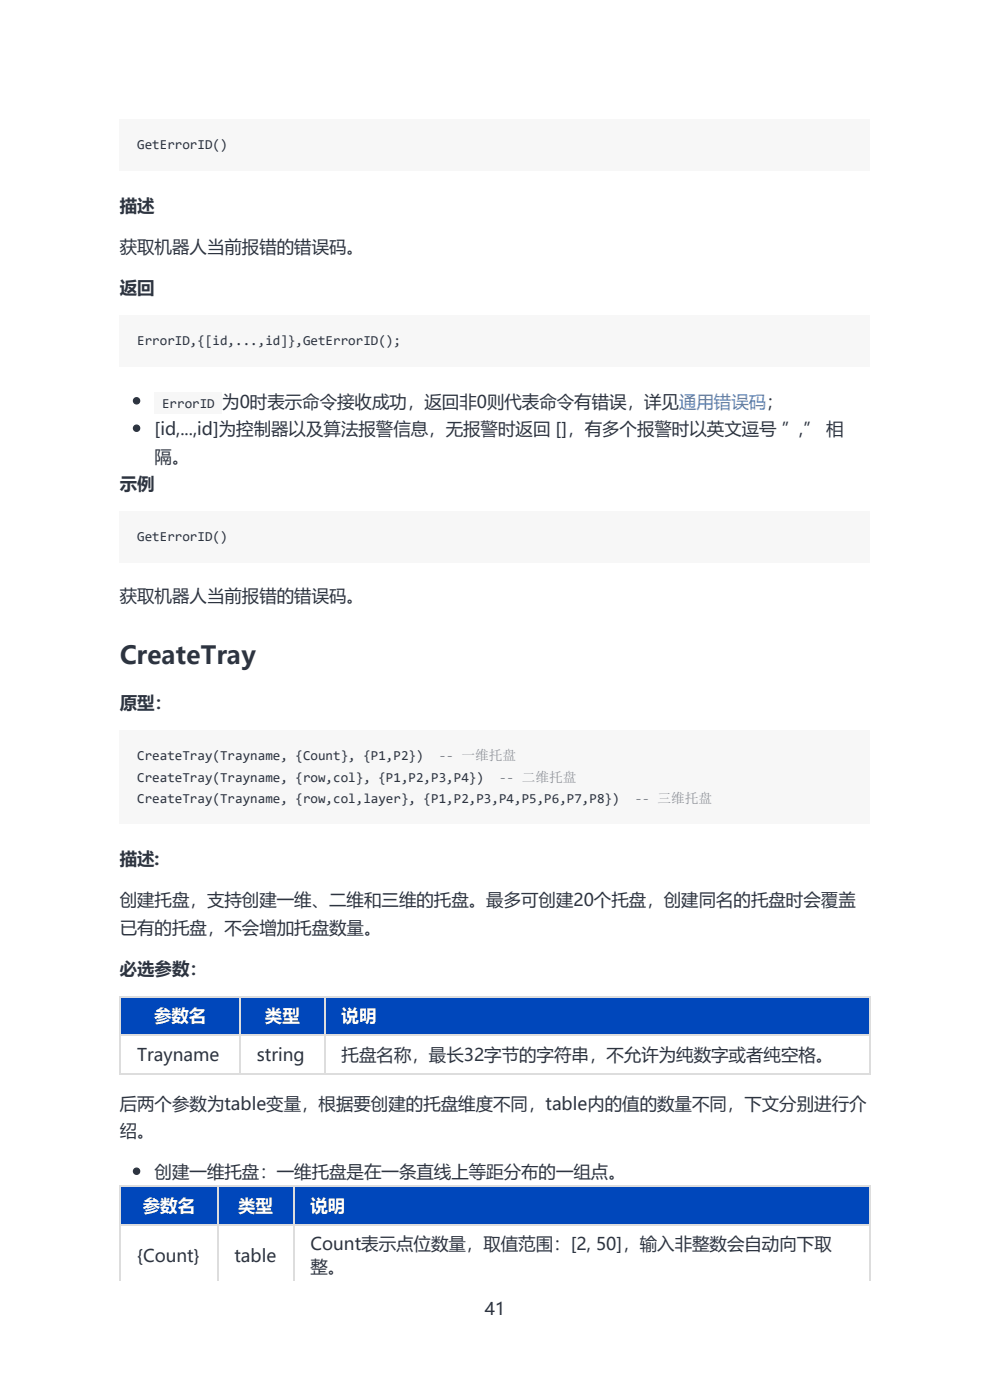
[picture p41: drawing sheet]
<svg xmlns="http://www.w3.org/2000/svg" width="210mm" height="297mm" viewBox="0 0 210 297" stroke-linecap="round" stroke-linejoin="round" font-family="sans-serif">
<defs><g id="words">
<text font-size="5.3" fill="#2d3440" x="25.4" y="141">CreateTray</text>
<g font-size="3.7" fill="#2d3440">
<text x="25.4" y="45">描述</text>
<text x="25.4" y="53.7">获取机器人当前报错的错误码。</text>
<text x="25.4" y="62.4">返回</text>
<text x="47.1" y="86.5">为0时表示命令接收成功，返回非0则代表命令有错误，详见通用错误码；</text>
<text x="32.8" y="92.3">[id,...,id]为控制器以及算法报警信息，无报警时返回 []，有多个报警时以英文逗号 ”,” 相</text>
<text x="32.8" y="98.1">隔。</text>
<text x="25.4" y="103.9">示例</text>
<text x="25.4" y="127.7">获取机器人当前报错的错误码。</text>
<text x="25.4" y="150.5">原型：</text>
<text x="25.4" y="183.5">描述:</text>
<text x="25.4" y="192.3">创建托盘，支持创建一维、二维和三维的托盘。最多可创建20个托盘，创建同名的托盘时会覆盖</text>
<text x="25.4" y="198.1">已有的托盘，不会增加托盘数量。</text>
<text x="25.4" y="206.8">必选参数：</text>
<text x="29.1" y="225.1">Trayname</text>
<text x="54.5" y="225.1">string</text>
<text x="72.5" y="225.1">托盘名称，最长32字节的字符串，不允许为纯数字或者纯空格。</text>
<text x="25.4" y="235.4">后两个参数为table变量，根据要创建的托盘维度不同，table内的值的数量不同，下文分别进行介</text>
<text x="25.4" y="241.2">绍。</text>
<text x="32.8" y="249.9">创建一维托盘：一维托盘是在一条直线上等距分布的一组点。</text>
<text x="29.1" y="267.6">{Count}</text>
<text x="49.7" y="267.6">table</text>
<text x="65.9" y="265.3">Count表示点位数量，取值范围：[2, 50]，输入非整数会自动向下取</text>
<text x="65.9" y="270">整。</text>
<text x="102.8" y="279">41</text>
</g>
<g font-size="3.7" fill="#fff">
<text x="32.7" y="216.9">参数名</text>
<text x="56.2" y="216.9">类型</text>
<text x="72.5" y="216.9">说明</text>
<text x="30.3" y="257.1">参数名</text>
<text x="50.5" y="257.1">类型</text>
<text x="65.9" y="257.1">说明</text>
</g>
<g font-size="2.9" fill="#2d3440">
<text x="29.1" y="31.7">GetErrorID()</text>
<text x="29.1" y="73.2">ErrorID,{[id,...,id]},GetErrorID();</text>
<text x="34.4" y="86.5">ErrorID</text>
<text x="29.1" y="114.8">GetErrorID()</text>
<text x="29.1" y="161.3">CreateTray(Trayname, {Count}, {P1,P2})</text>
<text x="29.1" y="165.8">CreateTray(Trayname, {row,col}, {P1,P2,P3,P4})</text>
<text x="29.1" y="170.3">CreateTray(Trayname, {row,col,layer}, {P1,P2,P3,P4,P5,P6,P7,P8})</text>
</g>
<g font-size="2.9" fill="#8e908c">
<text x="93.1" y="161.3">-- 一维托盘</text>
<text x="105.9" y="165.8">-- 二维托盘</text>
<text x="134.6" y="170.3">-- 三维托盘</text>
</g>
</g></defs>
<g fill="#f7f7f7">
<path d="M25.4 25.4h159.2v10.8h-159.2z"/>
<path d="M25.4 66.9h159.2v10.9h-159.2z"/>
<path d="M25.4 108.4h159.2v10.9h-159.2z"/>
<path d="M25.4 155h159.2v19.8h-159.2z"/>
</g>
<path d="M25.4 211.3h25.4v8.2h-25.4z" fill="#fff"/>
<path d="M25.4 211.3h25.4v8.2h-25.4z" fill="#0047bb"/>
<path d="M50.8 211.3h18v8.2h-18z" fill="#fff"/>
<path d="M50.8 211.3h18v8.2h-18z" fill="#0047bb"/>
<path d="M68.8 211.3h115.5v8.2h-115.5z" fill="#fff"/>
<path d="M68.8 211.3h115.5v8.2h-115.5z" fill="#0047bb"/>
<g fill="#fff">
<path d="M25.4 219.5h25.4v8.2h-25.4z"/>
<path d="M50.8 219.5h18v8.2h-18z"/>
<path d="M68.8 219.5h115.5v8.2h-115.5z"/>
</g>
<path d="M25.4 219.6h159.2M25.4 211.4h159.2M25.5 211.3v16.7M50.9 211.3v16.7M68.9 211.3v16.7M184.5 211.3v16.7M25.4 227.8h159.2" fill="none" stroke="#ddd" stroke-width=".26"/>
<path d="M25.4 251.5h20.6v8.2h-20.6z" fill="#fff"/>
<path d="M25.4 251.5h20.6v8.2h-20.6z" fill="#0047bb"/>
<path d="M46 251.5h16.2v8.2h-16.2z" fill="#fff"/>
<path d="M46 251.5h16.2v8.2h-16.2z" fill="#0047bb"/>
<path d="M62.2 251.5h122.1v8.2h-122.1z" fill="#fff"/>
<path d="M62.2 251.5h122.1v8.2h-122.1z" fill="#0047bb"/>
<g fill="#fff">
<path d="M25.4 259.7h20.6v12h-20.6z"/>
<path d="M46 259.7h16.2v12h-16.2z"/>
<path d="M62.2 259.7h122.1v12h-122.1z"/>
</g>
<path d="M25.4 259.8h159.2M25.4 251.6h159.2M25.5 251.5v20.2M46.2 251.5v20.2M62.3 251.5v20.2M184.5 251.5v20.2" fill="none" stroke="#ddd" stroke-width=".26"/>
<g fill="#f7f7f7">
<path d="M29.1 29.1h19.3v3.4h-19.3z"/>
<path d="M29.1 70.6h56.1v3.5h-56.1z"/>
</g>
<circle cx="29" cy="85" r=".66" fill="#2d3440" stroke="#2d3440" stroke-width=".26"/>
<path d="M32.8 83.3h14.3v4.5h-14.3z" fill="#f7f7f7"/>
<circle cx="29" cy="90.8" r=".66" fill="#2d3440" stroke="#2d3440" stroke-width=".26"/>
<g fill="#f7f7f7">
<path d="M29.1 112.1h19.3v3.5h-19.3z"/>
<path d="M29.1 158.7h80.4v3.4h-80.4z"/>
<path d="M29.1 163.2h93.1v3.4h-93.1z"/>
<path d="M29.1 167.7h121.9v3.4h-121.9z"/>
</g>
<circle cx="29" cy="248.5" r=".66" fill="#2d3440" stroke="#2d3440" stroke-width=".26"/>
<use href="#words"/>
</svg>
